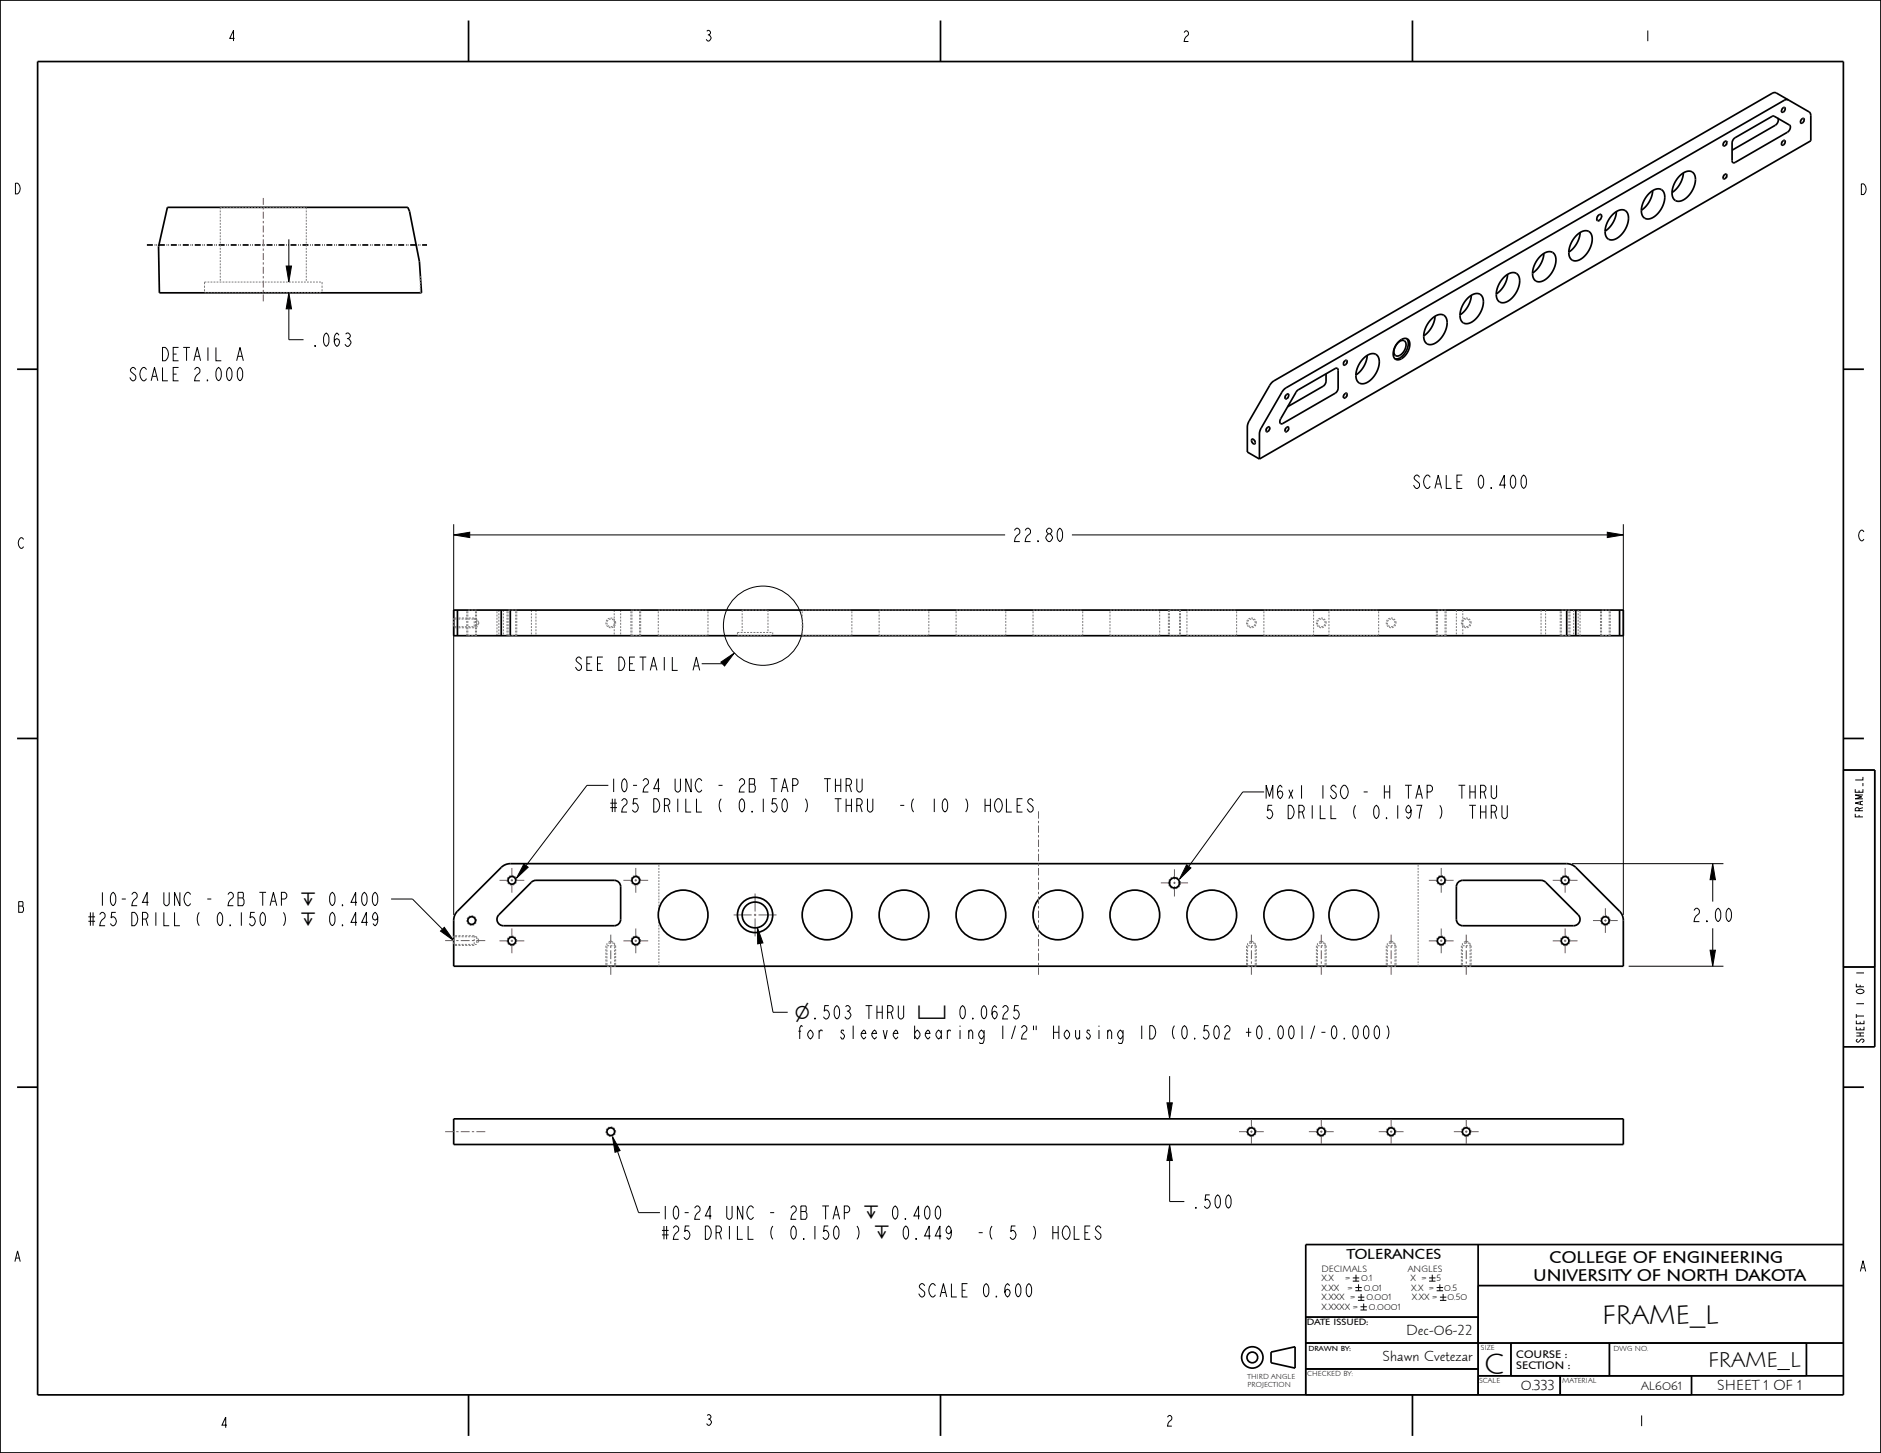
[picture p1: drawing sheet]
<svg xmlns="http://www.w3.org/2000/svg" width="559mm" height="432mm" viewBox="0 0 559 432" stroke-linecap="round" stroke-linejoin="round" font-family="sans-serif">
<defs><g id="words">
<text font-size="8.8" x="441" y="408.2">C</text>
<text font-size="8.1" x="476" y="393.4">FRAME_L</text>
<text font-size="6.4" x="507.4" y="406.2">FRAME_L</text>
<g font-size="5.5">
<text x="89.2" y="269.2">↧</text>
<text x="89.2" y="275.1">↧</text>
<text x="236" y="302.8">⌀.503 THRU ⌴ 0.0625</text>
<text x="236" y="302.8">⌀</text>
<text x="272.4" y="302.8">⌴</text>
<text x="256.4" y="362.4">↧</text>
<text x="259.6" y="368.3">↧</text>
</g>
<g font-size="5.2">
<text x="48" y="107.2">DETAIL A</text>
<text x="92.2" y="102.9">.063</text>
<text x="38.4" y="113.2">SCALE 2.000</text>
<text x="419.8" y="145.2">SCALE 0.400</text>
<text x="300.6" y="160.9">22.80</text>
<text x="170.4" y="199.2">SEE DETAIL</text>
<text x="205.3" y="199.2">A</text>
<text x="180.7" y="235.4">10-24 UNC - 2B TAP</text>
<text x="244.2" y="235.4">THRU</text>
<text x="375.5" y="237.3">M6x1 ISO - H TAP</text>
<text x="432.7" y="237.3">THRU</text>
<text x="180.7" y="241.3">#25 DRILL (</text>
<text x="218.8" y="241.3">0.150 )</text>
<text x="247.4" y="241.3">THRU</text>
<text x="266.4" y="241.3">-( 10 ) HOLES</text>
<text x="375.5" y="243.3">5 DRILL (</text>
<text x="407.3" y="243.3">0.197 )</text>
<text x="435.9" y="243.3">THRU</text>
<text x="28.8" y="269.2">10-24</text>
<text x="47.9" y="269.2">UNC - 2B TAP ↧ 0.400</text>
<text x="25.7" y="275.1">#25 DRILL (</text>
<text x="63.8" y="275.1">0.150 ) ↧ 0.449</text>
<text x="502.5" y="273.9">2.00</text>
<text x="236" y="308.8">for sleeve bearing 1/2&quot; Housing ID (0.502 +0.001/-0.000)</text>
<text x="353.8" y="359.1">.500</text>
<text x="196.1" y="362.4">10-24 UNC - 2B TAP ↧ 0.400</text>
<text x="196.1" y="368.3">#25 DRILL (</text>
<text x="234.2" y="368.3">0.150 ) ↧ 0.449</text>
<text x="289.8" y="368.3">-( 5 ) HOLES</text>
<text x="460.3" y="375.2">COLLEGE OF ENGINEERING</text>
<text x="455.4" y="380.6">UNIVERSITY OF NORTH DAKOTA</text>
<text x="272.8" y="385.4">SCALE 0.600</text>
</g>
<g font-size="4.4">
<text x="400.2" y="374.2">TOLERANCES</text>
<text x="417.8" y="396.8">Dec-06-22</text>
<text x="410.7" y="404.5">Shawn Cvetezar</text>
<text x="451.8" y="413.2">0.333</text>
<text x="510.2" y="413.2">SHEET 1 OF 1</text>
</g>
<g font-size="4.1">
<text x="67.6" y="12.2">4</text>
<text x="209.2" y="12.2">3</text>
<text x="351.1" y="12.3">2</text>
<text x="488.2" y="12.2">1</text>
<text x="3.9" y="57.6">D</text>
<text x="552.3" y="57.8">D</text>
<text x="551.8" y="160.7">C</text>
<text x="5.1" y="163">C</text>
<text x="5.1" y="271.1">B</text>
<text x="3.9" y="374.9">A</text>
<text x="552.2" y="377.8">A</text>
<text x="65.3" y="424.3">4</text>
<text x="209.3" y="423.6">3</text>
<text x="346.2" y="423.8">2</text>
<text x="486.4" y="423.8">1</text>
</g>
<text font-size="3.7" x="487.5" y="413">AL6061</text>
<g font-size="3.3">
<text x="450.4" y="403.4">COURSE :</text>
<text x="450.4" y="406.9">SECTION :</text>
</g>
<g font-size="3">
<text x="553.4" y="242.9" transform="rotate(-90 553.4 242.9)">FRAME_L</text>
<text x="553.8" y="310.2" transform="rotate(-90 553.8 310.2)">SHEET 1 OF 1</text>
</g>
<g font-size="2.8">
<text x="392.6" y="377.9">DECIMALS</text>
<text x="418.2" y="377.9">ANGLES</text>
<text x="392.6" y="380.7">X.X</text>
<text x="392.6" y="383.6">X.XX</text>
<text x="399.7" y="380.7">=</text>
<text x="400.5" y="383.6">=</text>
<text x="404.4" y="380.7">0.1</text>
<text x="405.2" y="383.6">0.01</text>
<text x="419" y="380.7">X =</text>
<text x="419.2" y="383.6">X.X =</text>
<text x="426.8" y="380.7">5</text>
<text x="429" y="383.6">0.5</text>
<text x="392.6" y="386.4">X.XXX =</text>
<text x="392.6" y="389.3">X.XXXX =</text>
<text x="405.9" y="386.4">0.001</text>
<text x="406.7" y="389.3">0.0001</text>
<text x="419.4" y="386.4">X.XX =</text>
<text x="430" y="386.4">0.50</text>
<text x="388.3" y="393.7">DATE ISSUED:</text>
</g>
<g font-size="2.2">
<text x="388.7" y="401.4">DRAWN BY:</text>
<text x="439.9" y="401.3">SIZE</text>
<text x="479.3" y="401.5">DWG NO.</text>
<text x="370.6" y="409.8">THIRD ANGLE</text>
<text x="370.6" y="412.1">PROJECTION</text>
<text x="388.3" y="408.9">CHECKED BY:</text>
<text x="439.4" y="410.9">SCALE</text>
<text x="464.1" y="411.1">MATERIAL</text>
</g>
</g></defs>
<g fill="none" stroke="#000" stroke-width=".3">
<path d="M85 79.1h1.6l-.8 4.7zM85.8 71.1v8M85.8 87l.8 4.8h-1.6zM85.8 91.8v9.2h4.4M134.8 159l4.7-.8v1.6zM134.8 155.8v116.1M139.5 159h159.1M318.4 159h159.1M477.5 158.2l4.8 .8-4.8 .8zM482.3 155.8v116.1M208.5 197.2h6.3M214.2 196.8l4-2.7-3 3.8z"/>
<path d="M180.7 233.4h-6.3l-18.1 23.8M375.5 235.3h-6.3l-16 22.2M547.6 228.8h9.3v58.6h-9.3zM155.6 256.8l1.3 .9-3.5 3.3zM352.5 257l1.3 .9-3.4 3.4zM467 256.7h45M508.8 256.7l.8 4.7h-1.6zM116.2 267.2h6.3l8.9 8.9M130.9 276.7l1.1-1.1 2.8 3.9zM225 275.7l1.7 4.5-1.6 .3zM508.8 261.4v6.5M508.8 275.9v6.5"/>
<path d="M225.9 280.4l3.7 20.4h4.4M483.8 287.1h28.2M508 282.4h1.6l-.8 4.7zM347.5 319.8v7.9M408.6 305.1l.4-.3a2.68 2.68 0 0 1 0 4 2.81 2.81 0 0 1-.4-3.7zM412 304.8a3.5 3.5 0 0 1 0 4M181.9 337.7l2.3 4.2-1.5 .5zM346.7 327.7h1.6l-.8 4.8zM183.5 342.2l6.2 18.2h6.4M347.5 340.1l.8 4.8h-1.6zM347.5 344.9v12.2h4.3M401.9 379.8h1.9"/>
<path d="M402.8 378.8v1.9M424.5 379.8h1.9M425.5 378.8v1.9M387.9 399.1h159.7v-17.1h-108.5v32.5M401.9 380.7h1.9M402.6 382.6h1.9M402.6 383.6h1.9M403.4 385.5h1.9M403.4 386.4h1.9M403.6 381.7v1.9M404.2 388.3h1.9M404.2 389.3h1.9"/>
<path d="M404.4 384.5v1.9M405.1 387.4v1.9M424.5 380.7h1.9M426.8 382.6h1.9M426.8 383.6h1.9M427.7 381.7v1.9M427.8 385.5h1.9M427.8 386.4h1.9M428.7 384.5v1.9M439.1 391.4h-51.2v23.1h114.6v-5.6M448.9 399.1v9.8M478.1 399.1v9.8"/>
<path d="M536.7 399.1v9.8h-97.6M387.9 406.8h51.2M463.5 408.9v5.6"/>
<circle cx="226.7" cy="185.9" r="11.8"/>
</g>
<g fill="#000">
<path d="M85.8 87l.8 4.8h-1.6zM85 79.1h1.6l-.8 4.7zM134.8 159l4.7-.8v1.6zM477.5 158.2l4.8 .8-4.8 .8zM214.2 196.8l4-2.7-3 3.8zM508.8 256.7l.8 4.7h-1.6zM130.9 276.7l1.1-1.1 2.8 3.9zM155.6 256.8l1.3 .9-3.5 3.3zM225 275.7l1.7 4.5-1.6 .3zM352.5 257l1.3 .9-3.4 3.4zM508 282.4h1.6l-.8 4.7zM181.9 337.7l2.3 4.2-1.5 .5z"/>
<path d="M346.7 327.7h1.6l-.8 4.8zM347.5 340.1l.8 4.8h-1.6z"/>
</g>
<g fill="none" stroke="#000" stroke-width=".51">
<path d="M0 0h558.8v431.8h-558.8zM11.2 18.3h536.4v396.2h-536.4zM139.2 6.1v12.2M279.4 6.1v12.2M419.6 6.1v12.2M528 35.1l.3 .4-.1 .6-.7 1.1-12.9 7.4M531.3 29.7l-.6-.1-.7 .2-148.1 85.6-1.1 1.2-6.5 11.3-.2 1.1v7.4M515.1 41.2l11.6-6.7 4.9 2.7 .3 .4-.2 .9-.6 .7-16.1 9.2-.3-.2-.1-.4v-5.3zM49.7 61.6h71.5l.5 1.2 2.9 14.9 .6 9.3h-77.8l-.3-13.7zM5.1 109.7h6.1M377.8 113.7l148.8-86 1.1-.1 9.7 5.6 .4 .4 .1 8.2-163.8 94.6-3.5-2.1v-7.8l.5-1.4zM385.4 116.1l11.3-6.6 .4-.1 .3 .2 .1 5.8-.6 1.3-15.8 9.1-.6 .1-.3-.6 .2-.8z"/>
<path d="M393.9 111.1v2.5l-.7 1.1-10.7 6.2M547.6 109.7h6.1M134.8 181.3h347.5v7.6h-347.5zM135.9 181.3v7.6M148.9 181.3v7.6M151.6 181.3v7.6M465.4 181.3v7.6M468.1 181.3v7.6M481.1 181.3v7.6M5.1 219.5h6.1M547.6 219.5h6.1M547.6 228.8h9.3v82.3h-9.3"/>
<path d="M135.9 270.8l13-13 1.2-.8 1.5-.3h313.8l1.5 .3 1.2 .8 13.6 13.8 .6 1.9v13.6h-347.5v-14.1l.5-1.4zM157.9 262.2l1.3-.6h23.3a1.9 1.9 0 0 1 1.9 1.9v9.7a1.9 1.9 0 0 1-1.9 1.9h-33a1.9 1.9 0 0 1-1.7-1.2 1.9 1.9 0 0 1 .4-2zM433.2 262.2l1.4-.6 23.6 .1 1 .5 9.6 9.7a1.9 1.9 0 0 1 .5 2 1.9 1.9 0 0 1-1.8 1.2h-32.9a1.9 1.9 0 0 1-1.9-1.9v-9.7zM547.6 287.4h9.3M5.1 323.1h6.1M134.8 332.5h347.5v7.6h-347.5zM547.6 323.1h6.1M439.1 369.9v44.6M547.6 369.9h-159.7v44.6M387.9 399.1h159.7M387.9 391.4h51.2M439.1 382h108.5"/>
<path d="M448.9 399.1v9.8M478.1 399.1v9.8M536.7 399.1v9.8M139.2 414.5v12.2M279.4 414.5v12.2M377.6 401.8l7.1-1.6v6.4l-7.1-1.6zM387.9 406.8h51.2M419.6 414.5v12.2M439.1 408.9h108.5M463.5 408.9v5.6M502.5 408.9v5.6"/>
<circle cx="372" cy="403.4" r="3.2"/>
<circle cx="372" cy="403.4" r="1.59"/>
</g>
<path d="M43.6 72.8h83.3" fill="none" stroke="#000" stroke-width=".51" stroke-dasharray="1.8 .5 .2 .4 .2 .5" stroke-linecap="butt"/>
<g fill="none" stroke="#78787d" stroke-width=".3">
<path d="M147.6 181.7v.6M147.6 182.6v.6M147.6 183.6v.6M147.6 184.5v.6M147.6 185.5v.6M147.6 186.4v.6M147.6 187.4v.6M147.6 188.3v.6M148.2 181.3v.6M148.2 182.3v.5M148.2 183.2v.6M148.2 184.2v.5"/>
<path d="M148.2 185.1v.6M148.2 186.1v.5M148.2 187v.6M148.2 188v.5M149.5 181.3v.6M149.5 182.3v.5M149.5 183.2v.6M149.5 184.2v.5M149.5 185.1v.6M149.5 186.1v.5M149.5 187v.6M149.5 188v.5"/>
<path d="M157.9 181.3v.6M157.9 182.3v.5M157.9 183.2v.6M157.9 184.2v.5M157.9 185.1v.6M157.9 186.1v.5M157.9 187v.6M157.9 188v.5M159.2 181.3v.6M159.2 182.3v.5M159.2 183.2v.6M159.2 184.2v.5"/>
<path d="M159.2 185.1v.6M159.2 186.1v.5M159.2 187v.6M159.2 188v.5M182.5 181.3v.6M182.5 182.3v.5M182.5 183.2v.6M182.5 184.2v.5M182.5 185.1v.6M182.5 186.1v.5M182.5 187v.6M182.5 188v.5"/>
<path d="M184.4 181.3v.6M184.4 182.3v.5M184.4 183.2v.6M184.4 184.2v.5M184.4 185.1v.6M184.4 186.1v.5M184.4 187v.6M184.4 188v.5M432.7 181.3v.6M432.7 182.3v.5M432.7 183.2v.6M432.7 184.2v.5"/>
<path d="M432.7 185.1v.6M432.7 186.1v.5M432.7 187v.6M432.7 188v.5M434.6 181.3v.6M434.6 182.3v.5M434.6 183.2v.6M434.6 184.2v.5M434.6 185.1v.6M434.6 186.1v.5M434.6 187v.6M434.6 188v.5"/>
<path d="M457.8 181.3v.6M457.8 182.3v.5M457.8 183.2v.6M457.8 184.2v.5M457.8 185.1v.6M457.8 186.1v.5M457.8 187v.6M457.8 188v.5M459.2 181.3v.6M459.2 182.3v.5M459.2 183.2v.6M459.2 184.2v.5"/>
<path d="M459.2 185.1v.6M459.2 186.1v.5M459.2 187v.6M459.2 188v.5M467.5 181.3v.6M467.5 182.3v.5M467.5 183.2v.6M467.5 184.2v.5M467.5 185.1v.6M467.5 186.1v.5M467.5 187v.6M467.5 188v.5"/>
<path d="M468.8 181.3v.6M468.8 182.3v.5M468.8 183.2v.6M468.8 184.2v.5M468.8 185.1v.6M468.8 186.1v.5M468.8 187v.6M468.8 188v.5M469.4 181.7v.6M469.4 182.6v.6M469.4 183.6v.6M469.4 184.5v.6"/>
<path d="M469.4 185.5v.6M469.4 186.4v.6M469.4 187.4v.6M469.4 188.3v.6M421.3 256.7h.1M421.3 257v.6M421.3 257.9v.6M421.3 258.8v.6M421.3 259.7v.5M421.3 260.6v.5M421.3 261.5v.5M421.3 262.4v.5"/>
<path d="M421.3 263.3v.5M421.3 264.2v.5M421.3 265.1v.5M421.3 266v.5M421.3 266.9v.5M421.3 267.8v.5M421.3 268.7v.5M421.3 269.6v.5M421.3 270.5v.5M421.3 271.4v.5M421.3 272.3v.5M421.3 273.2v.5"/>
<path d="M421.3 274.1v.5M421.3 275v.5M421.3 275.8v.6M421.3 276.7v.6M421.3 277.6v.6M421.3 278.5v.6M421.3 279.4v.6M421.3 280.3v.6M421.3 281.2v.6M421.3 282.1v.6M421.3 283v.6M421.3 283.9v.6"/>
<path d="M421.3 284.8v.6M421.3 285.7v.5M421.3 286.6v.5"/>
</g>
<!-- layer: 02___PRT_ALL_AXES -->
<g fill="none" stroke="#78787d" stroke-width=".3">
<path d="M529.1 32.9v.4M529.1 32.9h.1M529.1 33.2h.1M529.1 33.3l.1 .1M529.2 33.4h.1M529.2 33.4l.2 .1M529.3 32.4h.1M529.3 33.5h.1M529.3 32.3v.1M529.3 32.3h.1M529.4 32.3h-.1M529.4 33.5h.1"/>
<path d="M529.4 32.2v.1M529.4 32.2h.1M529.5 32.2h-.1M529.5 33.5h.1M529.5 32.1v.1M529.6 32.1h-.1M529.6 33.5h.1M529.6 32v.1M529.6 32h.1M529.7 33.5h-.1M529.7 33.5h.1M529.8 33.5h.1"/>
<path d="M529.8 33.4h.1M529.8 31.8v.1M529.8 31.8h.1M529.9 31.8h-.1M529.9 31.8h.1M529.9 33.3h.1M530 31.8h-.1M530 31.8h.1M530 33.3h-.1M530 33.3h.1M530.1 33.2l-.1 .1M530.1 33.2h.1"/>
<path d="M530.1 31.8h.1M530.1 33.1h.1M530.2 31.8h.1M530.2 33h.1M530.3 31.8h.1M530.3 33h-.1M530.3 33h.1M530.3 32.9h.1M530.3 32.8v.1M530.3 31.9h.1M530.3 32.8h.1M530.4 31.9h.1"/>
<path d="M530.4 32h.1M530.4 32.6h.1M530.4 32l.1 .1M530.5 32.5l-.1 .1M530.5 32.1h.1M530.5 32.4v.1M530.5 32.1v.1M530.5 32.3v.1M530.5 32.2h.1M530.5 32.3h.1M534.8 36.5v.1M534.8 36v.1"/>
<path d="M534.8 36.6h.1M534.8 35.9v.1M534.8 36.6l.1 .1M534.9 35.8l-.1 .1M534.9 36.7l.1 .1M534.9 35.7v.1M534.9 36.7h.1M535 35.6l-.1 .1M535 36.8h.1M535 35.6h.1M535.1 36.8h.1M535.2 36.8h-.1"/>
<path d="M535.2 36.8h.1M535.2 35.3h.1M535.3 35.2l-.1 .1M535.3 35.2h.1M535.4 36.7h-.1M535.4 36.7h.1M535.4 35.1h.1M535.5 35.1h-.1M535.5 35.1h.1M535.5 36.6h.1M535.6 36.6h.1M535.6 35h.1"/>
<path d="M535.7 36.5h-.1M535.7 35h.1M535.7 36.5h.1M535.7 36.4v.1M535.7 36.4h.1M535.8 36.4h.1M535.8 36.3v.1M535.8 35h.1M535.8 36.3h.1M535.9 36.3h.1M535.9 35.1h.1M535.9 36.1v.1"/>
<path d="M536 36.1h-.1M536 35.1h.1M536 36.1h.1M536 36v.1M536 36h.1M536 35.2h.1M536 35.2l.1 .1M536 35.9h.1M536.1 35.3h.1M536.1 35.3v.1M536.1 35.4h.1M536.1 35.4v.2"/>
<path d="M511.8 52.9h.1M511.8 52.8v.1M511.8 43.1v.1M511.8 52.8h.1M511.8 43h.1M511.8 43.2h.1M511.8 52.7v.1M511.8 42.9v.1M511.8 52.7h.1M511.8 43.2v.1M511.8 42.9h.1M511.8 42.8v.1"/>
<path d="M511.8 43.3h.1M511.8 42.8h.1M511.8 52.5h.1M511.8 42.7v.1M511.8 42.7h.1M511.8 53.1v.1M511.8 43.4h.1M511.8 52.4v.1M511.8 53.2h.1M511.9 43.4h.1M511.9 53.2h.1M511.9 52.4h.1"/>
<path d="M511.9 43.4v.1M511.9 42.5h.1M511.9 52.3h.1M511.9 43.5h.1M511.9 53.3h.1M511.9 52.2v.1M511.9 42.4h.1M511.9 52.2h.1M512 43.5h.1M512 53.3h.1M512 52.2h.1M512 42.3h.1"/>
<path d="M512 52.1h.1M512.1 42.2l-.1 .1M512.1 53.3h.1M512.1 42.2h.1M512.1 52h.1M512.1 43.5h.1M512.1 42.1v.1M512.1 51.9h.1M512.1 42.1h.1M512.2 53.3h.1M512.2 43.5h.1M512.2 51.8h.1"/>
<path d="M512.2 51.8v.1M512.2 42h.1M512.3 53.3h.1M512.3 43.5h.1M512.3 51.8h.1M512.3 51.8h-.1M512.3 42h-.1M512.3 42h.1M512.3 51.7h.1M512.3 41.9v.1M512.4 41.9h-.1M512.4 53.3h-.1"/>
<path d="M512.4 51.7h-.1M512.4 53.3h.1M512.4 51.7h.1M512.4 43.5h.1M512.5 53.2l-.1 .1M512.5 51.7h-.1M512.5 41.9h-.1M512.5 43.4l-.1 .1M512.5 51.6v.1M512.5 43.4h.1M512.5 51.6h.1M512.6 41.8l-.1 .1"/>
<path d="M512.6 51.6h-.1M512.6 41.8h.1M512.6 51.6h.1M512.7 41.8h-.1M512.7 53.1h-.1M512.7 51.6h-.1M512.7 53.1h.1M512.7 41.8h.1M512.7 51.6h.1M512.7 43.3h.1M512.7 43.2v.1M512.8 43.2h-.1"/>
<path d="M512.8 43.1v.1M512.8 43.1h.1M512.8 52.9l-.1 .2M512.8 41.8h.1M512.8 51.6h.1M512.9 52.8h.1M512.9 51.6h.1M512.9 43v.1M512.9 41.8h.1M512.9 43h.1M512.9 52.7h.1M512.9 41.8l.1 .1"/>
<path d="M513 41.9h.1M513 52.7h-.1M513 52.6h.1M513 51.7h.1M513 42.8h.1M513 42.7v.1M513 42.7h.1M513.1 52.5h-.1M513.1 42.6l-.1 .1M513.1 42.6h.1M513.1 52.4h.1M513.1 51.8h.1"/>
<path d="M513.1 42h.1M513.1 42v.1M513.1 52.3v.1M513.1 42.5v.1M513.1 42.1h.1M513.1 51.9h.1M513.1 52.3h.1M513.1 42.5h.1M513.1 42.1v.1M513.1 51.9v.1M513.1 42.2h.1M513.1 52h.1"/>
<path d="M513.1 42.2v.1M513.1 52v.1M513.1 42.3h.1M513.1 52.1h.1M529.1 42.9h.1M529.1 42.9l.1 .3M529.1 42.7h.1M529.1 42.6h.1M529.1 42.6v.1M529.2 42.5h.1M529.2 42.4v.1M529.2 43.2l.1 .1"/>
<path d="M529.2 42.3v.1M529.3 43.3h.1M529.5 41.9l-.1 .1M529.5 41.9l-.3 .4M529.6 43.3h-.1M529.6 43.3h.1M529.7 43.3h-.1M529.7 43.3h.1M529.8 43.2l-.1 .1M529.9 43.2h.1M529.9 41.6l-.1 .1M529.9 41.6h.1"/>
<path d="M529.9 43.1h.1M530 43.1h-.1M530 43.1h.1M530 41.6h-.1M530 43h.1M530.1 41.6h-.2M530.1 41.6h.1M530.1 43h.1M530.1 42.9h.1M530.2 41.6h.1M530.2 42.8h.1M530.3 42.7l-.1 .1"/>
<path d="M530.3 42.7h.1M530.3 42.6v.1M530.3 42.6h.1M530.4 42.5v.1M530.4 42.5h.1M530.4 42.4v.1M530.4 42.4h.1M530.4 41.8h.1M530.4 42.3v.1M530.5 41.8v.1M530.5 41.9h.1M530.5 42.2h.1"/>
<path d="M530.5 42h.1M530.5 42.1v.1M530.5 42.1h.1M530.5 42v.1M65.4 62.5v.6M65.4 63.5v.5M65.4 64.4v.6M65.4 65.3v.6M65.4 66.2v.6M65.4 67.2v.5M65.4 68.1v.6M65.4 69v.6"/>
<path d="M65.4 69.9v.6M65.4 70.9v.5M65.4 71.8v.6M65.4 72.7v.6M65.4 73.6v.6M65.4 74.6v.5M65.4 75.5v.6M65.4 76.4v.6M65.4 77.3v.6M65.4 78.3v.5M65.4 79.2v.6M66 61.6h-.6v.6"/>
<path d="M66.4 61.6h.5M67.3 61.6h.5M68.2 61.6h.5M69.1 61.6h.5M70 61.6h.6M70.9 61.6h.6M71.8 61.6h.6M72.7 61.6h.6M73.7 61.6h.5M74.6 61.6h.5M75.5 61.6h.5M76.4 61.6h.5"/>
<path d="M77.3 61.6h.6M78.2 61.6h.6M79.1 61.6h.6M80 61.6h.6M81 61.6h.5M81.9 61.6h.5M82.8 61.6h.5M83.7 61.6h.5M84.6 61.6h.6M85.5 61.6h.6M86.4 61.6h.6M87.3 61.6h.6"/>
<path d="M88.3 61.6h.5M89.2 61.6h.5M90.1 61.6h.5M91 61.6v.6M91 62.5v.6M91 63.5v.5M91 64.4v.6M91 65.3v.6M91 66.2v.6M91 67.2v.5M91 68.1v.6M91 69v.6"/>
<path d="M91 69.9v.6M91 70.9v.5M91 71.8v.6M91 72.7v.6M91 73.6v.6M91 74.6v.5M91 75.5v.6M91 76.4v.6M91 77.3v.6M91 78.3v.5M91 79.2v.6M474.2 65.1h.1"/>
<path d="M474.2 65.2l.1 .1M474.3 65.3h.1M474.3 65.3v.1M474.3 65.4v.1M474.3 65.5h.1M474.3 65.5l.1 .1M474.4 65.6h.1M474.5 64.3l-.1 .1M474.5 64.3l-.1 .2M474.5 64.3h.1M474.6 64.1l-.1 .2M474.6 64.1h.1"/>
<path d="M474.8 63.9l-.2 .2M474.8 63.9h.1M474.8 65.7h.1M474.9 65.7h.1M475 63.8l-.2 .1M475 65.7h.1M475 63.7h.1M475.1 63.7h.1M475.1 63.7h-.1M475.1 65.6h.1M475.2 65.6h-.1M475.2 65.5v.1"/>
<path d="M475.2 65.5h.1M475.3 63.6h.1M475.3 65.4v.1M475.4 63.6h-.1M475.4 63.6h.1M475.5 65.3h.1M475.5 63.6h.1M475.6 63.6h.1M475.6 65.1l-.1 .2M475.6 65.1h.1M475.7 64.9l-.1 .2M475.7 63.7h.1"/>
<path d="M475.8 63.7h.1M475.8 63.7v.1M475.8 64.7h.1M475.9 63.8h.1M475.9 64.6l-.1 .1M475.9 64.6h-.1M475.9 64.6h.1M475.9 64.5v.1M475.9 64.5h.1M475.9 63.9h.1M475.9 64.4v.1M475.9 64.4h.1"/>
<path d="M475.9 64.3v.1M475.9 64.2v.1M475.9 64.1h.1M475.9 64.1v.1M60.8 84.9v.6M60.8 86v.6M60.8 87h.1M60.8 87h.5M61.3 83.8h-.5v.7M61.7 87h.5M61.7 83.8h.5M62.5 87h.6"/>
<path d="M62.5 83.8h.6M63.4 87h.6M63.4 83.8h.6M64.3 87h.6M64.3 83.8h.6M65.2 87h.6M65.2 83.8h.6M65.4 80.1v.6M65.4 81v.6M65.4 82v.5M65.4 82.9v.6M66.1 87h.6"/>
<path d="M66.1 83.8h.6M67 87h.6M67 83.8h.6M67.9 87h.6M67.9 83.8h.6M68.8 87h.6M68.8 83.8h.6M69.7 87h.5M69.7 83.8h.5M70.6 87h.5M70.6 83.8h.5M71.5 87h.5"/>
<path d="M71.5 83.8h.5M72.4 87h.5M72.4 83.8h.5M73.3 87h.5M73.3 83.8h.5M74.2 87h.5M74.2 83.8h.5M75.1 87h.5M75.1 83.8h.5M76 87h.5M76 83.8h.5M76.9 87h.5"/>
<path d="M76.9 83.8h.5M77.8 87h.5M77.8 83.8h.5M78.7 87h.5M78.7 83.8h.5M79.6 87h.5M79.6 83.8h.5M80.5 87h.5M80.5 83.8h.5M81.4 87h.5M81.4 83.8h.5M82.2 87h.6"/>
<path d="M82.2 83.8h.6M83.1 87h.6M83.1 83.8h.6M84 87h.6M84 83.8h.6M84.9 87h.6M84.9 83.8h.6M85.8 87h.6M85.8 83.8h.6M86.7 87h.6M86.7 83.8h.6M87.6 87h.6"/>
<path d="M87.6 83.8h.6M88.5 87h.6M88.5 83.8h.6M89.4 87h.5M89.4 83.8h.5M90.3 87h.5M90.3 83.8h.5M91 80.1v.6M91 81v.6M91 82v.5M91 82.9v.6M91.2 87h.5"/>
<path d="M91.2 83.8h.5M92.1 87h.5M92.1 83.8h.5M93 87h.5M93 83.8h.5M93.9 87h.5M93.9 83.8h.5M94.8 87h.5M94.8 83.8h.5M95.7 83.8v.7M95.7 84.9v.6M95.7 86v.6"/>
<path d="M95.7 87h.1M124.9 86.5v.5h.2M124.9 82v.6M124.9 82.9v.6M124.9 83.8v.6M124.9 84.7v.5M124.9 85.6v.5M381.6 118.2h.1M381.6 118.2v.1M381.6 118.3h.1M381.6 118.3v.1M381.6 118.4l.1 .1"/>
<path d="M381.6 118.4h.1M381.7 117.9l-.1 .3M381.7 117.9h.1M381.7 118.5h.1M381.7 117.7v.2M381.7 117.7h.1M381.8 117.6h.1M381.8 117.6l-.1 .1M381.8 117.5v.1M381.9 118.7h.1M382.1 118.7h-.1M382.2 118.7h-.1"/>
<path d="M382.2 118.7h.1M382.3 118.6l-.1 .1M382.3 117h.1M382.4 117h-.1M382.4 117h.1M382.5 116.9l-.1 .1M382.5 118.4h.1M382.6 116.9l-.2 .1M382.6 116.9h.1M382.6 118.4h-.1M382.6 116.9l.2 .1M382.6 118.3v.1"/>
<path d="M382.6 118.3h.1M382.7 118.2l-.1 .1M382.7 118.2h.1M382.8 118.1l-.1 .1M382.8 118.1h.1M382.8 117h.1M382.9 117v.1M382.9 117.1h.1M382.9 117.1l.1 .3M383 117.4h.1M399 118.1h.1M399 118.1v.1"/>
<path d="M399 108.4h.1M399 117.7v.4M399 117.7h.1M399 107.9h.1M399 108.4v.1M399 118.2h.1M399 117.6h.1M399 117.6v.1M399.1 108.5h.1M399.1 108.5v.1M399.1 107.6l-.1 .3M399.1 117.4l-.1 .2"/>
<path d="M399.1 117.4h.1M399.1 107.6h.1M399.1 108.6h.1M399.2 108.6v.1M399.2 117.3l-.1 .1M399.2 108.7h.1M399.2 108.7h.2M399.3 108.7h.1M399.3 107.3l-.2 .3M399.3 107.3h.1M399.4 108.7h.1M399.5 108.6l-.1 .1"/>
<path d="M399.5 118.4h-.3M399.5 108.6h.1M399.5 118.4h.1M399.6 108.6h.1M399.6 116.8h.6M399.6 118.4h-.1M399.6 116.8h.1M399.7 107h-.1M399.7 107h.1M399.8 106.9l-.1 .1M399.8 106.9h.1M399.9 106.9h-.1"/>
<path d="M400 106.9h.1M400 118h.1M400.1 106.9h.1M400.1 117.9h.1M400.1 106.9v.1M400.1 107h.1M400.1 117.9l-.1 .1M400.1 117.8v.1M400.2 107h.1M400.2 116.8l.1 .1M400.2 107.9l-.1 .2M400.2 107.1h.1"/>
<path d="M400.3 107.1v.1M400.3 117.5v.1M400.3 107.7l-.1 .1M400.3 107.7l-.1 .2M400.3 107.6v.1M400.3 117.4l-.2 .4M400.3 117.4h.1M400.3 107.2h.1M400.3 107.2v.1M400.3 107.5v.1M400.3 107.3h.1M400.3 107.5h.1"/>
<path d="M400.3 107.3v.2M371.7 130.8v.1M371.7 130.9h.1M371.7 130.7h.1M371.7 131h.1M371.7 131v.1M371.7 131.1h.1M371.7 130.6h.1M371.7 131.1v.1M371.7 131.2h.1M371.8 130.5h.1M371.8 131.4h.1"/>
<path d="M371.8 131.4l.1 .1M371.8 130.4h.1M371.9 131.5h.1M371.9 130.4h.1M371.9 131.5v.1M371.9 131.6h.1M372 130.3v.1M372 130.3h.1M372 131.8h.1M372.1 131.8h.1M372.1 130.3h.1M372.1 130.3v.1"/>
<path d="M372.2 130.4h.1M372.2 131.9h.1M372.2 131.9l.2 .1M372.3 130.4h.1M372.4 130.4v.1M372.4 132h.1M372.4 130.5h.1M372.5 130.5h.1M372.5 130.6h.1M372.5 132.1h.1M372.6 130.6h.1M372.6 132.1h.1"/>
<path d="M372.7 132.1h.1M372.7 130.8h.1M372.8 130.8v.1M372.8 132.1h-.1M372.8 132.1h.1M372.8 130.9h.1M372.8 130.9l.1 .1M372.9 131h.1M372.9 131v.1M372.9 131.1h.1M372.9 132h.1M372.9 131.2h.1"/>
<path d="M373 131.9l-.1 .1M373 131.2v.1M373 131.9h.1M373 131.3h.1M373 131.4h.1M373 131.5h.1M373 131.8h.1M373 131.7h.1M373 131.5v.1M373 131.6h.1M376 128.2h.1M376 127.6v.2"/>
<path d="M376 128.3h.1M376.1 128.3h.1M376.1 127.6h-.1M376.1 127.5v.1M376.1 128.3v.1M376.1 128.4h.2M376.1 127.4v.1M376.2 127.2l-.1 .2M376.2 127.2h.1M376.3 127.1l-.1 .1M376.3 128.4h.1M376.4 128.4h.1"/>
<path d="M376.4 128.4h-.1M376.5 128.4h-.1M376.6 128.4h-.1M376.6 126.8h.1M376.6 128.4h.1M376.7 128.4h-.1M376.7 128.4h.1M376.8 126.7l-.1 .1M376.8 126.7h.1M376.8 128.2h.1M376.9 126.7h-.1M376.9 126.7h.1"/>
<path d="M376.9 128.1l-.1 .1M376.9 128.1h.1M377 128.1h-.1M377 128.1h.1M377 128h.1M377 126.7h.1M377.1 126.7h.1M377.1 126.7l.1 .1M377.2 126.8h.1M377.2 127.7h.1M377.3 127.6l-.1 .1M377.3 127.5v.1"/>
<path d="M377.3 127.1v.1M377.3 127.2v.3M377.3 127.2h.1M377.3 127.2v.1M381.6 128h.1M381.6 128v.1M381.6 127.9h.1M381.6 128.1h.1M381.6 127.8h.1M381.6 127.8v.2M381.7 127.7h-.1M381.8 128.4h.1"/>
<path d="M381.8 128.4l.1 .1M381.9 127.2l-.3 .6M381.9 128.5h.1M382 128.5h.1M382.3 128.4l-.3 .1M382.3 128.4h.1M382.4 126.8h.1M382.4 126.7l-.1 .1M382.4 126.7l.4 .1M382.7 128v.1M382.7 128h.1M382.8 126.8h.1"/>
<path d="M382.8 127.9h.1M382.8 126.8l.1 .1M382.8 127.9l-.1 .1M382.8 127.8v.1M382.9 126.9h.1M382.9 127.5l-.1 .4M382.9 127.4v.1M383 127.4l-.1 .1M383 127.4h.1M134.8 183.7v.5M134.8 184.6v.6M134.8 185.6v.6"/>
<path d="M134.8 186.2h.1M134.8 184h.1M135.2 186.2h.6M135.2 184h.6M135.2 186.6h.6M135.2 183.7h.6M136.1 186.2h.6M136.1 184h.6M136.2 186.6h.6M136.2 183.7h.6M137.1 186.2h.6M137.1 184h.6"/>
<path d="M137.2 186.6h.6M137.2 183.7h.6M138.1 186.2h.6M138.1 184h.6M138.2 186.6h.6M138.2 183.7h.6M138.7 181.7v.6M138.7 182.6v.6M138.7 183.6v.6M138.7 184.5v.6M138.7 185.5v.6M138.7 186.4v.6"/>
<path d="M138.7 187.4v.6M138.7 188.3v.6M138.7 188.9h.1M138.7 181.3h.1M139 181.7v.6M139 182.6v.6M139 183.6v.6M139 184.5v.6M139 185.5v.6M139 186.4v.6M139 187.4v.6M139 188.3v.6"/>
<path d="M139.1 188.9h.5M139.1 181.3h.5M139.1 186.2h.6M139.1 184h.6M139.3 186.6h.6M139.3 183.7h.6M140 188.9h.6M140 181.3h.6M140.1 186.2h.5M140.1 184h.5M140.3 183.7h.6v.5M140.3 186.6h.6"/>
<path d="M140.9 184.6v.6M140.9 185.6v.6M141 181.3h.6M141 184h.6v.7M141 186.2h.6M141.3 181.7v.6M141.3 182.6v.6M141.3 183.6v.6M141.3 184.5v.6M141.3 185.5v.6M141.3 186.4v.6M141.3 187.4v.6"/>
<path d="M141.3 188.3v.6M141.6 181.7v.6M141.6 182.6v.6M141.6 183.6v.6M141.6 184.5v.6M141.6 185.5v.6M141.6 186.4v.6M141.6 187.4v.6M141.6 188.3v.6h-.6M141.6 186.2h.1M141.6 185.1v.7M141.9 184.4l.4 .7-.4 .7"/>
<path d="M150.6 181.7v.6M150.6 182.6v.6M150.6 183.6v.6M150.6 184.5v.6M150.6 185.5v.6M150.6 186.4v.6M150.6 187.4v.6M150.6 188.3v.6M150.9 181.7v.6M150.9 182.6v.6M150.9 183.6v.6M150.9 184.5v.6"/>
<path d="M150.9 185.5v.6M150.9 186.4v.6M150.9 187.4v.6M150.9 188.3v.6M151 188.9h.6M151 181.3h.6M152 188.9h.6M152 181.3h.6M152.9 181.3h.6M153.2 181.7v.6M153.2 182.6v.6M153.2 183.6v.6"/>
<path d="M153.2 184.5v.6M153.2 185.5v.6M153.2 186.4v.6M153.2 187.4v.6M153.2 188.3v.6M153.5 181.7v.6M153.5 182.6v.6M153.5 183.6v.6M153.5 184.5v.6M153.5 185.5v.6M153.5 186.4v.6M153.5 187.4v.6"/>
<path d="M153.5 188.3v.6h-.6M187.4 188.9h.1M187.4 181.3h.1M187.4 181.7v.6M187.4 182.6v.6M187.4 183.6v.6M187.4 184.5v.6M187.4 185.5v.6M187.4 186.4v.6M187.4 187.4v.6M187.4 188.3v.6M187.7 181.7v.6"/>
<path d="M187.7 182.6v.6M187.7 183.6v.6M187.7 184.5v.6M187.7 185.5v.6M187.7 186.4v.6M187.7 187.4v.6M187.7 188.3v.6M187.8 188.9h.6M187.8 181.3h.6M188.8 188.9h.6M188.8 181.3h.6M189.7 181.3h.6"/>
<path d="M190 181.7v.6M190 182.6v.6M190 183.6v.6M190 184.5v.6M190 185.5v.6M190 186.4v.6M190 187.4v.6M190 188.3v.6M190.3 181.7v.6M190.3 182.6v.6M190.3 183.6v.6M190.3 184.5v.6"/>
<path d="M190.3 185.5v.6M190.3 186.4v.6M190.3 187.4v.6M190.3 188.3v.6h-.6M195.6 181.7v.6M195.6 182.6v.6M195.6 183.6v.6M195.6 184.5v.6M195.6 185.5v.6M195.6 186.4v.6M195.6 187.4v.6M195.6 188.3v.6h.5"/>
<path d="M195.6 181.3h.5M196.5 188.9h.5M196.5 181.3h.5M197.4 188.9h.6M197.4 181.3h.6M198.3 188.9h.6M198.3 181.3h.6M199.3 188.9h.5M199.3 181.3h.5M200.2 188.9h.5M200.2 181.3h.5M201.1 188.9h.5"/>
<path d="M201.1 181.3h.5M202 188.9h.6M202 181.3h.6M202.9 188.9h.6M202.9 181.3h.6M203.9 188.9h.5M203.9 181.3h.5M204.8 188.9h.5M204.8 181.3h.5M205.7 188.9h.6M205.7 181.3h.6M206.6 188.9h.6"/>
<path d="M206.6 181.3h.6M207.6 188.9h.5M207.6 181.3h.5M208.5 188.9h.5M208.5 181.3h.5M209.4 188.9h.6M209.4 181.3h.6M210.3 188.9h.1M210.3 181.3h.1M210.3 181.7v.6M210.3 182.6v.6M210.3 183.6v.6"/>
<path d="M210.3 184.5v.6M210.3 185.5v.6M210.3 186.4v.6M210.3 187.4v.6M210.3 188.3v.6M219.1 188.9h.5M219.6 188h-.5v.5M220 188.9h.6M220 188h.6M220.5 182.3v.5M220.5 183.2v.6M220.5 184.2v.5"/>
<path d="M220.5 185.1v.6M220.5 186.1v.5M220.5 187v.6M221 188.9h.6M221 188h.6M221.1 181.3h-.6v.6M221.4 181.3h.6M221.9 188.9h.6M221.9 188h.6M222.4 181.3h.6M222.9 188.9h.6M222.9 188h.6"/>
<path d="M223.4 181.3h.5M223.8 188.9h.6M223.8 188h.6M224.3 181.3h.6M224.8 188.9h.6M224.8 188h.6M225.3 181.3h.5M225.7 188.9h.6M225.7 188h.6M226.2 181.3h.6M226.7 188.9h.6M226.7 188h.6"/>
<path d="M227.2 181.3h.6M227.6 188.9h.6M227.6 188h.6M228.1 181.3h.1M228.1 181.3v.6M228.1 182.3v.5M228.1 183.2v.6M228.1 184.2v.5M228.1 185.1v.6M228.1 186.1v.5M228.1 187v.6M228.6 188.9h.6"/>
<path d="M228.6 188h.6M229.6 188v.5M238.3 181.7v.6M238.3 182.6v.6M238.3 183.6v.6M238.3 184.5v.6M238.3 185.5v.6M238.3 186.4v.6M238.3 187.4v.6M238.3 188.3v.6h.6M238.3 181.3h.6M239.2 188.9h.6"/>
<path d="M239.2 181.3h.6M240.2 188.9h.5M240.2 181.3h.5M241.1 188.9h.5M241.1 181.3h.5M242 188.9h.6M242 181.3h.6M242.9 188.9h.6M242.9 181.3h.6M243.8 188.9h.6M243.8 181.3h.6M244.8 188.9h.5"/>
<path d="M244.8 181.3h.5M245.7 188.9h.5M245.7 181.3h.5M246.6 188.9h.6M246.6 181.3h.6M247.5 188.9h.6M247.5 181.3h.6M248.5 188.9h.5M248.5 181.3h.5M249.4 188.9h.5M249.4 181.3h.5M250.3 188.9h.6"/>
<path d="M250.3 181.3h.6M251.2 188.9h.6M251.2 181.3h.6M252.1 188.9h.6M252.1 181.3h.6M253.1 188.9h.1M253.1 181.3h.1M253.1 181.7v.6M253.1 182.6v.6M253.1 183.6v.6M253.1 184.5v.6M253.1 185.5v.6"/>
<path d="M253.1 186.4v.6M253.1 187.4v.6M253.1 188.3v.6M261.2 181.7v.6M261.2 182.6v.6M261.2 183.6v.6M261.2 184.5v.6M261.2 185.5v.6M261.2 186.4v.6M261.2 187.4v.6M261.2 188.3v.6h.5M261.2 181.3h.5"/>
<path d="M262.1 188.9h.5M262.1 181.3h.5M263 188.9h.6M263 181.3h.6M263.9 188.9h.6M263.9 181.3h.6M264.9 188.9h.5M264.9 181.3h.5M265.8 188.9h.5M265.8 181.3h.5M266.7 188.9h.6M266.7 181.3h.6"/>
<path d="M267.6 188.9h.6M267.6 181.3h.6M268.5 188.9h.6M268.5 181.3h.6M269.5 188.9h.5M269.5 181.3h.5M270.4 188.9h.5M270.4 181.3h.5M271.3 188.9h.6M271.3 181.3h.6M272.2 188.9h.6M272.2 181.3h.6"/>
<path d="M273.2 188.9h.5M273.2 181.3h.5M274.1 188.9h.5M274.1 181.3h.5M275 188.9h.6M275 181.3h.6M275.9 188.9h.1M275.9 181.3h.1M275.9 181.7v.6M275.9 182.6v.6M275.9 183.6v.6M275.9 184.5v.6"/>
<path d="M275.9 185.5v.6M275.9 186.4v.6M275.9 187.4v.6M275.9 188.3v.6M284 181.7v.6M284 182.6v.6M284 183.6v.6M284 184.5v.6M284 185.5v.6M284 186.4v.6M284 187.4v.6M284 188.3v.6h.6"/>
<path d="M284 181.3h.6M285 188.9h.5M285 181.3h.5M285.9 188.9h.5M285.9 181.3h.5M286.8 188.9h.6M286.8 181.3h.6M287.7 188.9h.6M287.7 181.3h.6M288.6 188.9h.6M288.6 181.3h.6M289.6 188.9h.5"/>
<path d="M289.6 181.3h.5M290.5 188.9h.5M290.5 181.3h.5M291.4 188.9h.6M291.4 181.3h.6M292.3 188.9h.6M292.3 181.3h.6M293.3 188.9h.5M293.3 181.3h.5M294.2 188.9h.5M294.2 181.3h.5M295.1 188.9h.6"/>
<path d="M295.1 181.3h.6M296 188.9h.6M296 181.3h.6M296.9 188.9h.6M296.9 181.3h.6M297.9 188.9h.5M297.9 181.3h.5M298.8 188.9h.1M298.8 181.3h.1M298.8 181.7v.6M298.8 182.6v.6M298.8 183.6v.6"/>
<path d="M298.8 184.5v.6M298.8 185.5v.6M298.8 186.4v.6M298.8 187.4v.6M298.8 188.3v.6M306.9 181.7v.6M306.9 182.6v.6M306.9 183.6v.6M306.9 184.5v.6M306.9 185.5v.6M306.9 186.4v.6M306.9 187.4v.6"/>
<path d="M306.9 188.3v.6h.5M306.9 181.3h.5M307.8 188.9h.6M307.8 181.3h.6M308.7 188.9h.6M308.7 181.3h.6M309.7 188.9h.5M309.7 181.3h.5M310.6 188.9h.5M310.6 181.3h.5M311.5 188.9h.6M311.5 181.3h.6"/>
<path d="M312.4 188.9h.6M312.4 181.3h.6M313.3 188.9h.6M313.3 181.3h.6M314.3 188.9h.5M314.3 181.3h.5M315.2 188.9h.5M315.2 181.3h.5M316.1 188.9h.6M316.1 181.3h.6M317 188.9h.6M317 181.3h.6"/>
<path d="M318 188.9h.5M318 181.3h.5M318.9 188.9h.5M318.9 181.3h.5M319.8 188.9h.6M319.8 181.3h.6M320.7 188.9h.6M320.7 181.3h.6M321.6 188.9h.1M321.6 181.3h.1M321.6 181.7v.6M321.6 182.6v.6"/>
<path d="M321.6 183.6v.6M321.6 184.5v.6M321.6 185.5v.6M321.6 186.4v.6M321.6 187.4v.6M321.6 188.3v.6M329.7 188.3v.6h.6M329.7 181.3h.6M329.7 181.7v.6M329.7 182.6v.6M329.7 183.6v.6M329.7 184.5v.6"/>
<path d="M329.7 185.5v.6M329.7 186.4v.6M329.7 187.4v.6M330.7 188.9h.5M330.7 181.3h.5M331.6 188.9h.5M331.6 181.3h.5M332.5 188.9h.6M332.5 181.3h.6M333.4 188.9h.6M333.4 181.3h.6M334.4 188.9h.5"/>
<path d="M334.4 181.3h.5M335.3 188.9h.5M335.3 181.3h.5M336.2 188.9h.6M336.2 181.3h.6M337.1 188.9h.6M337.1 181.3h.6M338.1 188.9h.5M338.1 181.3h.5M339 188.9h.5M339 181.3h.5M339.9 188.9h.6"/>
<path d="M339.9 181.3h.6M340.8 188.9h.6M340.8 181.3h.6M341.7 188.9h.6M341.7 181.3h.6M342.7 188.9h.5M342.7 181.3h.5M343.6 188.9h.5M343.6 181.3h.5M344.5 188.9h.1M344.5 181.3h.1M344.5 181.7v.6"/>
<path d="M344.5 182.6v.6M344.5 183.6v.6M344.5 184.5v.6M344.5 185.5v.6M344.5 186.4v.6M344.5 187.4v.6M344.5 188.3v.6M347.1 188.9h.1M347.1 181.3h.1M347.1 181.3v.6M347.1 182.3v.5M347.1 183.2v.6"/>
<path d="M347.1 184.2v.5M347.1 185.1v.6M347.1 186.1v.5M347.1 187v.6M347.1 188v.5M347.4 182.3v.5M347.4 183.2v.6M347.4 184.2v.5M347.4 185.1v.6M347.4 186.1v.5M347.4 187v.6M347.4 188v.5"/>
<path d="M347.5 188.9h.5M348 181.3h-.5l-.1 .6M348.4 188.9h.5M348.4 181.3h.5M349.3 188.9h.5M349.3 181.3h.5M350.2 188.9h.5M350.2 181.3h.5v.6M350.4 181.3v.6M350.4 182.3v.5M350.4 183.2v.6M350.4 184.2v.5"/>
<path d="M350.4 185.1v.6M350.4 186.1v.5M350.4 187v.6M350.4 188v.5M350.7 182.3v.5M350.7 183.2v.6M350.7 184.2v.5M350.7 185.1v.6M350.7 186.1v.5M350.7 187v.6M350.7 188v.5M352.6 188.3v.6h.6"/>
<path d="M352.6 181.3h.6M352.6 181.7v.6M352.6 182.6v.6M352.6 183.6v.6M352.6 184.5v.6M352.6 185.5v.6M352.6 186.4v.6M352.6 187.4v.6M353.5 188.9h.6M353.5 181.3h.6M354.5 188.9h.5M354.5 181.3h.5"/>
<path d="M355.4 188.9h.5M355.4 181.3h.5M356.3 188.9h.6M356.3 181.3h.6M357.2 188.9h.6M357.2 181.3h.6M358.1 188.9h.6M358.1 181.3h.6M359.1 188.9h.5M359.1 181.3h.5M360 188.9h.5M360 181.3h.5"/>
<path d="M360.9 188.9h.6M360.9 181.3h.6M361.8 188.9h.6M361.8 181.3h.6M362.8 188.9h.5M362.8 181.3h.5M363.7 188.9h.5M363.7 181.3h.5M364.6 188.9h.6M364.6 181.3h.6M365.5 188.9h.6M365.5 181.3h.6"/>
<path d="M366.4 188.9h.6M366.4 181.3h.6M367.4 188.9h.1M367.4 181.3h.1M367.4 181.7v.6M367.4 182.6v.6M367.4 183.6v.6M367.4 184.5v.6M367.4 185.5v.6M367.4 186.4v.6M367.4 187.4v.6M367.4 188.3v.6"/>
<path d="M375.5 188.3v.6h.5M375.5 181.3h.5M375.5 181.7v.6M375.5 182.6v.6M375.5 183.6v.6M375.5 184.5v.6M375.5 185.5v.6M375.5 186.4v.6M375.5 187.4v.6M376.4 188.9h.5M376.4 181.3h.5M377.3 188.9h.6"/>
<path d="M377.3 181.3h.6M378.2 188.9h.6M378.2 181.3h.6M379.2 188.9h.5M379.2 181.3h.5M380.1 188.9h.5M380.1 181.3h.5M381 188.9h.6M381 181.3h.6M381.9 188.9h.6M381.9 181.3h.6M382.8 188.9h.6"/>
<path d="M382.8 181.3h.6M383.8 188.9h.5M383.8 181.3h.5M384.7 188.9h.5M384.7 181.3h.5M385.6 188.9h.6M385.6 181.3h.6M386.5 188.9h.6M386.5 181.3h.6M387.5 188.9h.5M387.5 181.3h.5M388.4 188.9h.5"/>
<path d="M388.4 181.3h.5M389.3 188.9h.6M389.3 181.3h.6M390.2 188.9h.1M390.2 181.3h.1M390.2 181.7v.6M390.2 182.6v.6M390.2 183.6v.6M390.2 184.5v.6M390.2 185.5v.6M390.2 186.4v.6M390.2 187.4v.6"/>
<path d="M390.2 188.3v.6M394.8 188.3v.6h.6M394.8 181.3h.6M394.8 181.7v.6M394.8 182.6v.6M394.8 183.6v.6M394.8 184.5v.6M394.8 185.5v.6M394.8 186.4v.6M394.8 187.4v.6M395.7 188.9h.6M395.7 181.3h.6"/>
<path d="M396.6 188.9h.6M396.6 181.3h.6M397.6 188.9h.5M397.6 181.3h.5M398.5 188.9h.5M398.5 181.3h.5M399.4 188.9h.6M399.4 181.3h.6M400.3 188.9h.6M400.3 181.3h.6M401.3 188.9h.5M401.3 181.3h.5"/>
<path d="M402.2 188.9h.5M402.2 181.3h.5M403.1 188.9h.6M403.1 181.3h.6M404 188.9h.6M404 181.3h.6M404.9 188.9h.6M404.9 181.3h.6M405.9 188.9h.5M405.9 181.3h.5M406.8 188.9h.5M406.8 181.3h.5"/>
<path d="M407.7 188.9h.6M407.7 181.3h.6M408.6 188.9h.6M408.6 181.3h.6M409.6 181.7v.6M409.6 182.6v.6M409.6 183.6v.6M409.6 184.5v.6M409.6 185.5v.6M409.6 186.4v.6M409.6 187.4v.6M409.6 188.3v.6"/>
<path d="M426.7 188.9h.1M426.7 181.3h.1M426.7 181.7v.6M426.7 182.6v.6M426.7 183.6v.6M426.7 184.5v.6M426.7 185.5v.6M426.7 186.4v.6M426.7 187.4v.6M426.7 188.3v.6M427 181.7v.6M427 182.6v.6"/>
<path d="M427 183.6v.6M427 184.5v.6M427 185.5v.6M427 186.4v.6M427 187.4v.6M427 188.3v.6M427.1 188.9h.6M427.1 181.3h.6M428.1 188.9h.5M428.1 181.3h.5M429 181.3h.6M429.3 181.7v.6"/>
<path d="M429.3 182.6v.6M429.3 183.6v.6M429.3 184.5v.6M429.3 185.5v.6M429.3 186.4v.6M429.3 187.4v.6M429.3 188.3v.6M429.6 188.3v.6h-.6M429.6 181.7v.6M429.6 182.6v.6M429.6 183.6v.6M429.6 184.5v.6"/>
<path d="M429.6 185.5v.6M429.6 186.4v.6M429.6 187.4v.6M463.5 181.7v.6M463.5 182.6v.6M463.5 183.6v.6M463.5 184.5v.6M463.5 185.5v.6M463.5 186.4v.6M463.5 187.4v.6M463.5 188.3v.6M463.8 181.7v.6"/>
<path d="M463.8 182.6v.6M463.8 183.6v.6M463.8 184.5v.6M463.8 185.5v.6M463.8 186.4v.6M463.8 187.4v.6M463.8 188.3v.6M463.9 188.9h.6M463.9 181.3h.6M464.9 188.9h.5M464.9 181.3h.5M465.8 181.3h.6"/>
<path d="M466.1 181.7v.6M466.1 182.6v.6M466.1 183.6v.6M466.1 184.5v.6M466.1 185.5v.6M466.1 186.4v.6M466.1 187.4v.6M466.1 188.3v.6M466.4 188.3v.6h-.6M466.4 181.7v.6M466.4 182.6v.6M466.4 183.6v.6"/>
<path d="M466.4 184.5v.6M466.4 185.5v.6M466.4 186.4v.6M466.4 187.4v.6M475.5 181.7v.6M475.5 182.6v.6M475.5 183.6v.6M475.5 184.5v.6M475.5 185.5v.6M475.5 186.4v.6M475.5 187.4v.6M475.5 188.3v.6"/>
<path d="M475.8 181.7v.6M475.8 182.6v.6M475.8 183.6v.6M475.8 184.5v.6M475.8 185.5v.6M475.8 186.4v.6M475.8 187.4v.6M475.8 188.3v.6M475.9 188.9h.5M475.9 181.3h.5M476.8 188.9h.6M476.8 181.3h.6"/>
<path d="M477.8 181.3h.6M478.1 181.7v.6M478.1 182.6v.6M478.1 183.6v.6M478.1 184.5v.6M478.1 185.5v.6M478.1 186.4v.6M478.1 187.4v.6M478.1 188.3v.6M478.4 188.3v.6h-.6M478.4 181.7v.6M478.4 182.6v.6"/>
<path d="M478.4 183.6v.6M478.4 184.5v.6M478.4 185.5v.6M478.4 186.4v.6M478.4 187.4v.6M195.7 256.7h.1M195.7 257v.6M195.7 257.9v.6M195.7 258.8v.6M195.7 259.8v.5M134.8 278.1v.6M134.8 279v.6"/>
<path d="M134.8 278.4h.1M135.2 278.4h.6M135.2 278.1h.6M136.1 278.4h.6M136.2 278.1h.6M137.1 278.4h.6M137.2 278.1h.6M138.1 278.4h.6M138.2 278.1h.6M139.1 278.4h.6M139.3 278.1h.6M140.1 278.4h.5"/>
<path d="M140.3 278.1h.6v.6M140.9 279v.6M141 278.4h.6v.7M141.6 279.5v.7M141.9 278.8l.4 .7-.4 .7M195.7 260.7v.5M195.7 261.6v.5M195.7 262.5v.5M195.7 263.4v.5M195.7 264.3v.5M195.7 265.2v.5M195.7 266.1v.6"/>
<path d="M195.7 267v.6M195.7 267.9v.6M195.7 268.8v.6M195.7 269.7v.6M195.7 273.5h.1M195.7 273.9v.5M195.7 274.8v.5M195.7 275.7v.5M195.7 276.6v.6M195.7 277.5v.6M195.7 278.4v.6M195.7 279.3v.6"/>
<path d="M134.8 280v.6M134.8 281h.1M134.8 280.7h.1M135.2 280.7h.6M135.2 281h.6M136.1 280.7h.6M136.2 281h.6M137.1 280.7h.6M137.2 281h.6M138.1 280.7h.6M138.2 281h.6M139.1 280.7h.6"/>
<path d="M139.3 281h.6M140.1 280.7h.5M140.3 281h.6M140.9 280v.6M140.9 281h.1M141 280.7h.6M180 281v.7M180 282.1v.6M180 283.1v.6M180 284.1v.6M180 285.1v.6M180 286.1v.6"/>
<path d="M180 287.1h.1M180 281h.1M180.3 287.1h.1M180.3 280.3v.6M180.3 281.3v.6M180.3 282.3v.5M180.3 283.2v.6M180.3 284.2v.6M180.3 285.2v.6M180.3 286.2v.6M180.4 287.1h.6M180.4 281h.6"/>
<path d="M180.8 280l.6-.4 .7 .4M180.8 280.3h.6M181.3 287.1h.6M181.3 281h.6M181.9 280.3h.7v.6M182.3 281h.6v.7M182.3 287.1h.6M182.6 287.1h.1M182.6 281.3v.6M182.6 282.3v.5M182.6 283.2v.6M182.6 284.2v.6"/>
<path d="M182.6 285.2v.6M182.6 286.2v.6M182.9 282.1v.6M182.9 283.1v.6M182.9 284.1v.6M182.9 285.1v.6M182.9 286.1v.6M195.7 280.2v.6M195.7 281.1v.6M195.7 282.1v.5M195.7 283v.5M195.7 283.9v.5"/>
<path d="M195.7 284.8v.5M195.7 285.7v.5M195.7 286.6v.5M370.3 281v.7M370.3 282.1v.6M370.3 283.1v.6M370.3 284.1v.6M370.3 285.1v.6M370.3 286.1v.6M370.6 287.1h.1M370.6 280.3v.6M370.6 281.3v.6"/>
<path d="M370.6 282.3v.5M370.6 283.2v.6M370.6 284.2v.6M370.6 285.2v.6M370.6 286.2v.6M370.7 287.1h.6M370.7 281h.6M371.1 280.3h.7M371.1 280l.7-.4 .6 .4M371.7 287.1h.5M371.7 281h.5M372.2 280.3h.7v.6"/>
<path d="M372.6 287.1h.6M372.6 281h.6v.7M372.9 287.1h.1M372.9 281.3v.6M372.9 282.3v.5M372.9 283.2v.6M372.9 284.2v.6M372.9 285.2v.6M372.9 286.2v.6M373.2 282.1v.6M373.2 283.1v.6M373.2 284.1v.6"/>
<path d="M373.2 285.1v.6M373.2 286.1v.6M391.1 287.1h.1M391.1 281h.1M391.1 281v.7M391.1 282.1v.6M391.1 283.1v.6M391.1 284.1v.6M391.1 285.1v.6M391.1 286.1v.6M391.4 287.1h.1M391.4 280.3v.6"/>
<path d="M391.4 281.3v.6M391.4 282.3v.5M391.4 283.2v.6M391.4 284.2v.6M391.4 285.2v.6M391.4 286.2v.6M391.5 287.1h.5M391.5 281h.5M391.8 280.3h.7M391.8 280l.7-.4 .7 .4M392.4 287.1h.6M392.4 281h.6"/>
<path d="M393 280.3h.7v.6M393.4 287.1h.6M393.4 281h.6v.7M393.7 287.1h.1M393.7 281.3v.6M393.7 282.3v.5M393.7 283.2v.6M393.7 284.2v.6M393.7 285.2v.6M393.7 286.2v.6M394 282.1v.6M394 283.1v.6"/>
<path d="M394 284.1v.6M394 285.1v.6M394 286.1v.6M411.8 281v.7M411.8 282.1v.6M411.8 283.1v.6M411.8 284.1v.6M411.8 285.1v.6M411.8 286.1v.6M412.1 287.1h.1M412.1 280.3v.6M412.1 281.3v.6"/>
<path d="M412.1 282.3v.5M412.1 283.2v.6M412.1 284.2v.6M412.1 285.2v.6M412.1 286.2v.6M412.2 287.1h.6M412.2 281h.6M412.6 280.3h.7M412.6 280l.7-.4 .7 .4M413.2 287.1h.6M413.2 281h.6M413.7 280.3h.7v.6"/>
<path d="M414.1 287.1h.6M414.1 281h.6v.7M414.4 287.1h.1M414.4 281.3v.6M414.4 282.3v.5M414.4 283.2v.6M414.4 284.2v.6M414.4 285.2v.6M414.4 286.2v.6M414.7 282.1v.6M414.7 283.1v.6M414.7 284.1v.6"/>
<path d="M414.7 285.1v.6M414.7 286.1v.6M434.1 281v.7M434.1 282.1v.6M434.1 283.1v.6M434.1 284.1v.6M434.1 285.1v.6M434.1 286.1v.6M434.4 287.1h.1M434.4 280.3v.6M434.4 281.3v.6M434.4 282.3v.5"/>
<path d="M434.4 283.2v.6M434.4 284.2v.6M434.4 285.2v.6M434.4 286.2v.6M434.5 287.1h.6M434.5 281h.6M434.9 280.3h.7M434.9 280l.7-.4 .7 .4M435.5 287.1h.6M435.5 281h.6M436 280.3h.7v.6M436.5 287.1h.5"/>
<path d="M436.5 281h.5v.7M436.7 287.1h.1M436.7 281.3v.6M436.7 282.3v.5M436.7 283.2v.6M436.7 284.2v.6M436.7 285.2v.6M436.7 286.2v.6M437 282.1v.6M437 283.1v.6M437 284.1v.6M437 285.1v.6"/>
<path d="M437 286.1v.6"/>
</g>
<g fill="none" stroke="#785055" stroke-width=".3">
<path d="M78.2 58.8v2.1M78.2 61.6v.6M78.2 62.9v2.1M78.2 65.7v.6M78.2 67v2.1M78.2 69.8v.6M78.2 71.1v2.1M78.2 73.9v.6M78.2 75.2v2.1M78.2 78v.6M78.2 79.3v2.1M78.2 82v.7"/>
<path d="M78.2 83.4v2.1M78.2 86.1v.7M78.2 87.5v2.1M152.1 257.9v2.7M188.9 257.9v2.7M348.9 258.3v3.1M428.2 257.9v2.7M465 257.9v2.7M132.2 279.5h2.7M135.5 279.5h.7M136.9 279.5h2.6M140.2 279.5h.7"/>
<path d="M141.5 279.5h2.7M148.4 279.6h2.7M148.4 261.6h2.7M151.7 279.6h.7M151.7 261.6h.7M152.1 261.3v.7M152.1 262.6v2.7M152.1 275.9v2.7M152.1 279.3v.6M153.1 279.6h2.7M153.1 261.6h2.7M181.4 277.8v2.6"/>
<path d="M185.2 279.6h2.7M185.2 261.6h2.7M188.5 279.6h.7M188.5 261.6h.7M188.9 261.3v.7M188.9 262.6v2.7M188.9 275.9v2.7M188.9 279.3v.6M189.9 279.6h2.7M189.9 261.6h2.7M217.9 271.9h5.4M224 271.9h.7"/>
<path d="M224.3 265.5v5.4M224.3 271.6v.6M224.3 272.9v5.4M225.3 271.9h5.4M344.9 262.4h3M348.6 262.4h.6M348.9 262v.7M348.9 263.4v3M349.9 262.4h3M371.8 277.8v2.6M392.5 277.8v2.6M413.3 277.8v2.6"/>
<path d="M424.5 279.6h2.6M424.5 261.6h2.6M427.8 279.6h.7M427.8 261.6h.7M428.2 261.3v.7M428.2 262.6v2.7M428.2 275.9v2.7M428.2 279.3v.6M429.2 279.6h2.6M429.2 261.6h2.6M435.6 277.8v2.6M461.3 279.6h2.6"/>
<path d="M461.3 261.6h2.6M464.6 279.6h.7M464.6 261.6h.7M465 261.3v.7M465 262.6v2.7M465 275.9v2.7M465 279.3v.6M466 279.6h2.6M466 261.6h2.6M473.2 273.6h2.7M476.6 273.6h.7M476.9 269.9v2.7"/>
<path d="M476.9 273.2v.7M476.9 274.6v2.7M477.9 273.6h2.7M152.1 280.6v2.7M181.4 281.1v.6M181.4 282.4v2.6M181.4 285.7v.7M181.4 287.1v2.6M188.9 280.6v2.7M371.8 281.1v.6M371.8 282.4v2.6M371.8 285.7v.7"/>
<path d="M371.8 287.1v2.6M392.5 281.1v.6M392.5 282.4v2.6M392.5 285.7v.7M392.5 287.1v2.6M413.3 281.1v.6M413.3 282.4v2.6M413.3 285.7v.7M413.3 287.1v2.6M428.2 280.6v2.7M435.6 281.1v.6M435.6 282.4v2.6"/>
<path d="M435.6 285.7v.7M435.6 287.1v2.6M465 280.6v2.7M132.2 336.3h2.7M135.5 336.3h.7M136.9 336.3h2.6M140.2 336.3h.7M141.5 336.3h2.7M368.1 336.3h2.6M371.4 336.3h.7M371.8 332.6v2.7M371.8 336v.6"/>
<path d="M371.8 337.3v2.7M372.8 336.3h2.6M388.8 336.3h2.7M392.2 336.3h.7M392.5 332.6v2.7M392.5 336v.6M392.5 337.3v2.7M393.5 336.3h2.7M409.6 336.3h2.7M412.9 336.3h.7M413.3 332.6v2.7M413.3 336v.6"/>
<path d="M413.3 337.3v2.7M414.3 336.3h2.7M431.9 336.3h2.7M435.2 336.3h.7M435.6 332.6v2.7M435.6 336v.6M435.6 337.3v2.7M436.6 336.3h2.7"/>
</g>
<g fill="none" stroke="#000" stroke-width=".51">
<path d="M529.6 32.1l.5-.1 .2 .4-.3 .7-.5 .2-.2-.4zM535.3 35.4l.5-.2 .2 .5-.3 .6-.5 .3-.3-.4zM489.9 57.6a2.94 2.94 0 0 1 3.9-1.1l.4 .4a6.6 6.6 0 0 1-2.9 7.6l-.5 .2a2.17 2.17 0 0 1-2.5-.1 2.17 2.17 0 0 1-.7-2.4l.7-2.4zM491 56.7l-.3 1.6-.7 1.6-1.1 1.5-1.3 1.1M499 52.3a2.94 2.94 0 0 1 3.9-1.1l.4 .5a6.6 6.6 0 0 1-2.9 7.5l-.4 .3a2.17 2.17 0 0 1-2.6-.1 2.17 2.17 0 0 1-.7-2.5l.7-2.4zM500.1 51.4l-.3 1.6-.7 1.7-1.1 1.4-1.3 1.1M512.3 52l.5-.2 .2 .4-.3 .7-.5 .2-.3-.4zM512.3 42.2l.5-.2 .2 .4-.3 .7-.5 .3-.3-.5zM529.6 41.9l.5-.1 .2 .4-.3 .7-.5 .2-.2-.4zM457.5 76.2a2.94 2.94 0 0 1 3.9-1l.4 .4a6.6 6.6 0 0 1-2.8 7.6l-.5 .2a2.17 2.17 0 0 1-2.5-.1 2.17 2.17 0 0 1-.7-2.5l.7-2.4zM458.6 75.3l-.2 1.6-.8 1.7-1 1.5-1.3 1M468.3 70a2.94 2.94 0 0 1 3.9-1.1l.4 .5a6.6 6.6 0 0 1-2.9 7.5l-.4 .3a2.17 2.17 0 0 1-2.6-.1 2.17 2.17 0 0 1-.6-2.5l.7-2.4z"/>
<path d="M469.4 69.1l-.3 1.6-.7 1.7-1.1 1.5-1.2 1M474.9 64l.6-.2 .3 .5-.4 .9-.6 .4-.3-.2-.1-.4zM479.1 63.8a2.94 2.94 0 0 1 3.9-1.1l.4 .5a6.6 6.6 0 0 1-2.9 7.5l-.4 .3a2.17 2.17 0 0 1-2.6-.2 2.17 2.17 0 0 1-.6-2.4l.6-2.4zM480.2 62.9l-.3 1.6-.7 1.7-1.1 1.4-1.3 1.1M425.2 94.9a2.94 2.94 0 0 1 3.9-1.1l.4 .5a6.6 6.6 0 0 1-2.9 7.5l-.4 .3a2.17 2.17 0 0 1-2.6-.1 2.17 2.17 0 0 1-.6-2.5l.7-2.4zM426.3 94l-.3 1.6-.7 1.7-1.1 1.4-1.2 1.1M436 88.7a2.94 2.94 0 0 1 3.9-1.1l.4 .4a6.6 6.6 0 0 1-2.9 7.6l-.4 .3a2.17 2.17 0 0 1-2.6-.2 2.17 2.17 0 0 1-.7-2.4l.7-2.4zM437.1 87.8l-.3 1.6-.7 1.7-1.1 1.4-1.3 1.1M446.8 82.4a2.94 2.94 0 0 1 3.9-1l.3 .4a6.6 6.6 0 0 1-2.8 7.6l-.5 .2a2.17 2.17 0 0 1-2.5-.1 2.17 2.17 0 0 1-.7-2.5l.7-2.3zM447.9 81.5l-.3 1.7-.8 1.6-1 1.5-1.3 1.1M382.1 117.3l.5-.2 .2 .5-.3 .6-.5 .3-.2-.4zM399.5 117.1l.5-.2 .2 .4-.3 .7-.5 .3-.3-.5z"/>
<path d="M399.5 107.3l.5-.2 .2 .4-.3 .7-.5 .3-.3-.5zM405 106.5a2.94 2.94 0 0 1 4-1l.3 .4a6.6 6.6 0 0 1-2.8 7.6l-.5 .2a2.17 2.17 0 0 1-2.5-.1 2.17 2.17 0 0 1-.7-2.5l.7-2.4zM406.2 105.6l-.3 1.6-.8 1.7-1 1.5-1.3 1M415.2 101.9l1.4-.7 .7 .1 .3 .5a3.2 3.2 0 0 1-2.8 4l-.6-.6a3.4 3.4 0 0 1 1-3.3zM415.5 101.6l.5-.5a1.64 1.64 0 0 1 2.2-.3 1.64 1.64 0 0 1 .6 2l-.8 2.1-1.3 1.5a1.64 1.64 0 0 1-2.1 .3 1.64 1.64 0 0 1-.7-2l.5-1.7zM417.9 100.6l.4 1.1a4.5 4.5 0 0 1-3.8 4.9h-.1M371.9 130.6h.3l.5 .3 .2 .6-.2 .4-.7-.4zM376.5 127.1l.5-.2 .2 .4-.3 .7-.5 .3-.3-.5zM382.1 127.1l.5-.2 .2 .4-.3 .7-.5 .3-.2-.5z"/>
<circle cx="140.1" cy="273.6" r="1.14"/>
<circle cx="152.1" cy="279.6" r="1.14"/>
<circle cx="152.1" cy="261.6" r="1.14"/>
<circle cx="188.9" cy="279.6" r="1.14"/>
<circle cx="188.9" cy="261.6" r="1.14"/>
<circle cx="202.9" cy="271.9" r="7.4"/>
<circle cx="224.3" cy="271.9" r="3.8"/>
<circle cx="224.3" cy="271.9" r="5.2"/>
<circle cx="245.7" cy="271.9" r="7.4"/>
<circle cx="268.5" cy="271.9" r="7.4"/>
<circle cx="291.4" cy="271.9" r="7.4"/>
<circle cx="314.3" cy="271.9" r="7.4"/>
<circle cx="337.1" cy="271.9" r="7.4"/>
<circle cx="348.9" cy="262.4" r="1.5"/>
<circle cx="360" cy="271.9" r="7.4"/>
<circle cx="382.8" cy="271.9" r="7.4"/>
<circle cx="402.2" cy="271.9" r="7.4"/>
<circle cx="428.2" cy="279.6" r="1.14"/>
<circle cx="428.2" cy="261.6" r="1.14"/>
<circle cx="465" cy="279.6" r="1.14"/>
<circle cx="465" cy="261.6" r="1.14"/>
<circle cx="476.9" cy="273.6" r="1.14"/>
<circle cx="181.4" cy="336.3" r="1.14"/>
<circle cx="371.8" cy="336.3" r="1.14"/>
<circle cx="392.5" cy="336.3" r="1.14"/>
<circle cx="413.3" cy="336.3" r="1.14"/>
<circle cx="435.6" cy="336.3" r="1.14"/>
</g>
<g fill="none" stroke="#78787d" stroke-width=".3" stroke-dasharray=".5 .4" stroke-linecap="butt">
<path d="M182.6 185.1a1.14 1.14 0 0 0-1.6-1 1.14 1.14 0 0 0-.3 1.9 1.14 1.14 0 0 0 1.8-.5l.1-.4M182.9 185.1a1.45 1.45 0 0 0-2-1.3 1.45 1.45 0 0 0-.4 2.4 1.45 1.45 0 0 0 2.3-.6l.1-.5M372.9 185.1a1.14 1.14 0 0 0-1.6-1 1.14 1.14 0 0 0-.3 1.9 1.14 1.14 0 0 0 1.8-.5l.1-.4M373.2 185.1a1.45 1.45 0 0 0-2-1.3 1.45 1.45 0 0 0-.4 2.4 1.45 1.45 0 0 0 2.3-.6l.1-.5M393.7 185.1a1.14 1.14 0 0 0-1.6-1 1.14 1.14 0 0 0-.3 1.9 1.14 1.14 0 0 0 1.8-.5l.1-.4M394 185.1a1.45 1.45 0 0 0-2.1-1.3 1.45 1.45 0 0 0-.4 2.4 1.45 1.45 0 0 0 2.4-.6l.1-.5M414.4 185.1a1.14 1.14 0 0 0-1.6-1 1.14 1.14 0 0 0-.3 1.9 1.14 1.14 0 0 0 1.9-.5v-.4M414.7 185.1a1.45 1.45 0 0 0-2-1.3 1.45 1.45 0 0 0-.4 2.4 1.45 1.45 0 0 0 2.3-.6l.1-.5M436.7 185.1a1.14 1.14 0 0 0-1.6-1 1.14 1.14 0 0 0-.3 1.9 1.14 1.14 0 0 0 1.9-.5v-.4M437 185.1a1.45 1.45 0 0 0-2-1.3 1.45 1.45 0 0 0-.4 2.4 1.45 1.45 0 0 0 2.4-.6v-.5M141.6 273.6a1.45 1.45 0 0 0-2.1-1.4 1.45 1.45 0 0 0-.4 2.4 1.45 1.45 0 0 0 2.4-.6l.1-.4M153.5 279.6a1.45 1.45 0 0 0-2-1.3 1.45 1.45 0 0 0-.4 2.4 1.45 1.45 0 0 0 2.3-.6l.1-.5"/>
<path d="M153.5 261.6a1.45 1.45 0 0 0-2-1.3 1.45 1.45 0 0 0-.4 2.4 1.45 1.45 0 0 0 2.3-.6l.1-.5M190.3 279.6a1.45 1.45 0 0 0-2-1.3 1.45 1.45 0 0 0-.4 2.4 1.45 1.45 0 0 0 2.4-.6v-.5M190.3 261.6a1.45 1.45 0 0 0-2-1.3 1.45 1.45 0 0 0-.4 2.4 1.45 1.45 0 0 0 2.4-.6v-.5M350.7 262.4a1.8 1.8 0 0 0-2.6-1.7 1.8 1.8 0 0 0-.4 3.1 1.8 1.8 0 0 0 2.9-.9l.1-.5M429.6 279.6a1.45 1.45 0 0 0-2-1.3 1.45 1.45 0 0 0-.4 2.4 1.45 1.45 0 0 0 2.3-.6l.1-.5M429.6 261.6a1.45 1.45 0 0 0-2-1.3 1.45 1.45 0 0 0-.4 2.4 1.45 1.45 0 0 0 2.3-.6l.1-.5M466.4 279.6a1.45 1.45 0 0 0-2-1.3 1.45 1.45 0 0 0-.4 2.4 1.45 1.45 0 0 0 2.3-.6l.1-.5M466.4 261.6a1.45 1.45 0 0 0-2-1.3 1.45 1.45 0 0 0-.4 2.4 1.45 1.45 0 0 0 2.3-.6l.1-.5M478.4 273.6a1.45 1.45 0 0 0-2.1-1.4 1.45 1.45 0 0 0-.4 2.4 1.45 1.45 0 0 0 2.4-.6l.1-.4M182.9 336.3a1.45 1.45 0 0 0-2-1.3 1.45 1.45 0 0 0-.4 2.4 1.45 1.45 0 0 0 2.3-.6l.1-.5M373.2 336.3a1.45 1.45 0 0 0-2-1.3 1.45 1.45 0 0 0-.4 2.4 1.45 1.45 0 0 0 2.3-.6l.1-.5M394 336.3a1.45 1.45 0 0 0-2.1-1.3 1.45 1.45 0 0 0-.4 2.4 1.45 1.45 0 0 0 2.4-.6l.1-.5"/>
<path d="M414.7 336.3a1.45 1.45 0 0 0-2-1.3 1.45 1.45 0 0 0-.4 2.4 1.45 1.45 0 0 0 2.3-.6l.1-.5M437 336.3a1.45 1.45 0 0 0-2-1.3 1.45 1.45 0 0 0-.4 2.4 1.45 1.45 0 0 0 2.4-.6v-.5"/>
</g>
<!-- layer: 03___PRT_ALL_CURVES -->
<g fill="none" stroke="#785055" stroke-width=".3">
<path d="M308.5 241.1v2.2M308.5 244v.6M308.5 245.3v2.2M308.5 248.2v.7M308.5 249.5v2.2M308.5 252.4v.7M308.5 253.7v2.2M308.5 256.6v.7M308.5 258v2.2M308.5 260.8v.7M308.5 262.2v2.2M308.5 265.1v.6"/>
<path d="M308.5 266.4v2.2M308.5 269.3v.6M308.5 270.6v2.2M308.5 273.5v.7M308.5 274.8v2.2M308.5 277.7v.7M308.5 279.1v2.1M308.5 281.9v.7M308.5 283.3v2.2M308.5 286.1v.7M308.5 287.5v2.2"/>
</g>
<use href="#words"/>
</svg>
